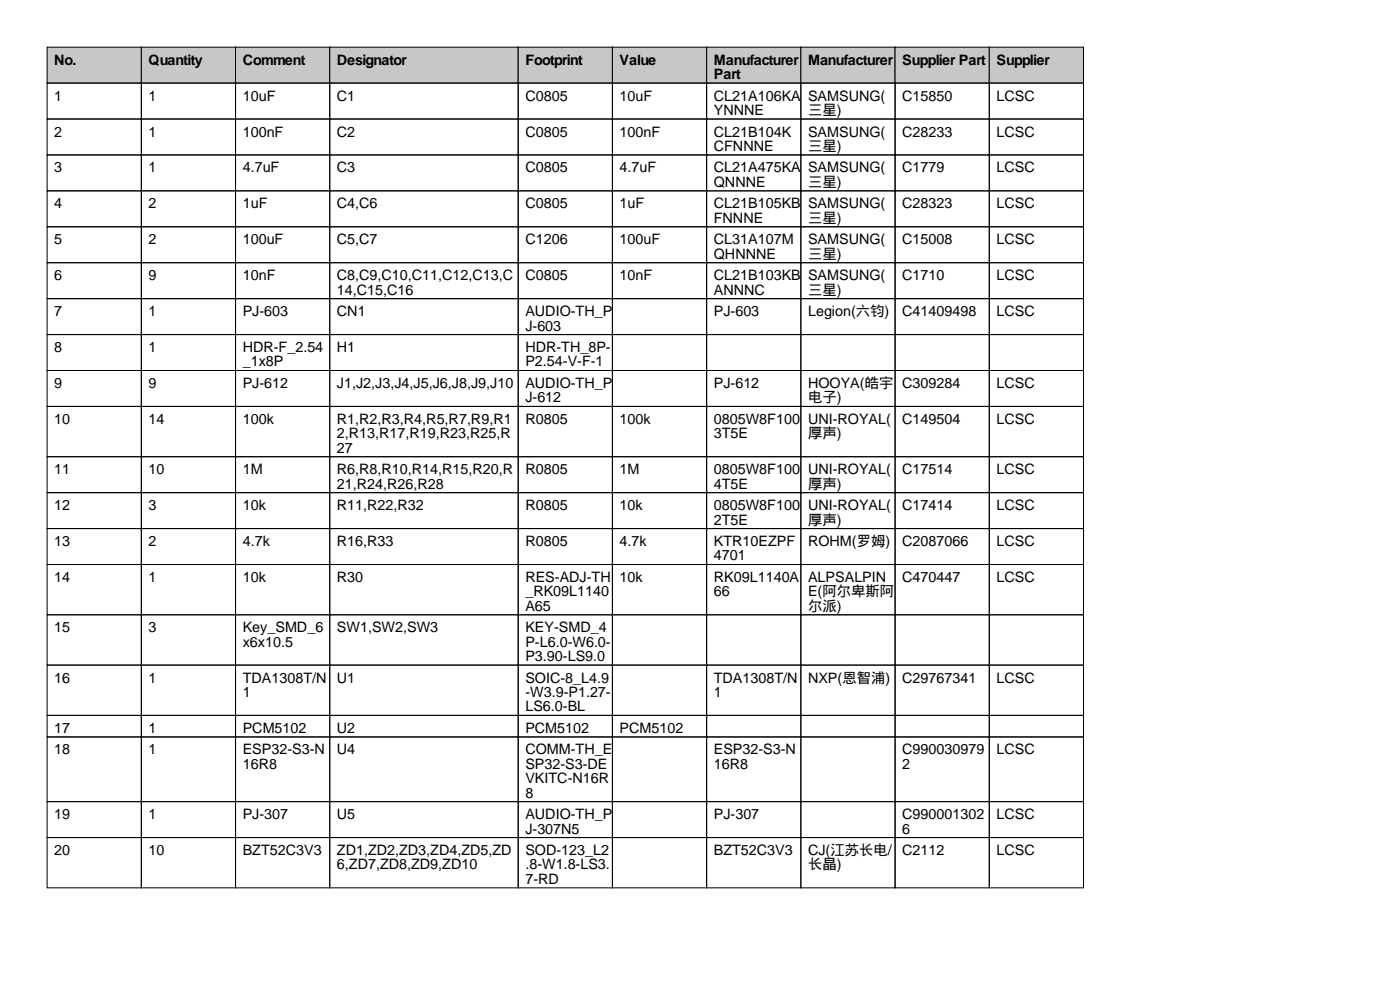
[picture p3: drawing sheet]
<svg xmlns="http://www.w3.org/2000/svg" width="297mm" height="210mm" viewBox="0 0 297 210" stroke-linecap="round" stroke-linejoin="round" font-family="sans-serif">
<defs><g id="words">
<g font-size="3">
<text x="11.5" y="13.7">No.</text>
<text x="31.5" y="13.7">Quantity</text>
<text x="51.5" y="13.7">Comment</text>
<text x="71.5" y="13.7">Designator</text>
<text x="111.5" y="13.7">Footprint</text>
<text x="131.5" y="13.7">Value</text>
<text x="151.5" y="13.7">Manufacturer</text>
<text x="151.5" y="16.8">Part</text>
<text x="171.5" y="13.7">Manufacturer</text>
<text x="191.5" y="13.7">Supplier Part</text>
<text x="211.5" y="13.7">Supplier</text>
<text x="11.5" y="21.3">1</text>
<text x="31.5" y="21.3">1</text>
<text x="51.5" y="21.3">10uF</text>
<text x="71.5" y="21.3">C1</text>
<text x="111.5" y="21.3">C0805</text>
<text x="131.5" y="21.3">10uF</text>
<text x="151.5" y="21.3">CL21A106KA</text>
<text x="171.5" y="21.3">SAMSUNG(</text>
<text x="191.5" y="21.3">C15850</text>
<text x="211.5" y="21.3">LCSC</text>
<text x="11.5" y="29">2</text>
<text x="31.5" y="29">1</text>
<text x="51.5" y="29">100nF</text>
<text x="71.5" y="29">C2</text>
<text x="111.5" y="29">C0805</text>
<text x="131.5" y="29">100nF</text>
<text x="151.5" y="24.4">YNNNE</text>
<text x="151.5" y="29">CL21B104K</text>
<text x="171.5" y="24.4">三星)</text>
<text x="171.5" y="29">SAMSUNG(</text>
<text x="191.5" y="29">C28233</text>
<text x="211.5" y="29">LCSC</text>
<text x="151.5" y="32">CFNNNE</text>
<text x="171.5" y="32">三星)</text>
<text x="11.5" y="36.6">3</text>
<text x="31.5" y="36.6">1</text>
<text x="51.5" y="36.6">4.7uF</text>
<text x="71.5" y="36.6">C3</text>
<text x="111.5" y="36.6">C0805</text>
<text x="131.5" y="36.6">4.7uF</text>
<text x="151.5" y="36.6">CL21A475KA</text>
<text x="151.5" y="39.6">QNNNE</text>
<text x="171.5" y="36.6">SAMSUNG(</text>
<text x="171.5" y="39.6">三星)</text>
<text x="191.5" y="36.6">C1779</text>
<text x="211.5" y="36.6">LCSC</text>
<text x="11.5" y="44.2">4</text>
<text x="31.5" y="44.2">2</text>
<text x="51.5" y="44.2">1uF</text>
<text x="71.5" y="44.2">C4,C6</text>
<text x="111.5" y="44.2">C0805</text>
<text x="131.5" y="44.2">1uF</text>
<text x="151.5" y="44.2">CL21B105KB</text>
<text x="151.5" y="47.2">FNNNE</text>
<text x="171.5" y="44.2">SAMSUNG(</text>
<text x="171.5" y="47.2">三星)</text>
<text x="191.5" y="44.2">C28323</text>
<text x="211.5" y="44.2">LCSC</text>
<text x="11.5" y="51.8">5</text>
<text x="31.5" y="51.8">2</text>
<text x="51.5" y="51.8">100uF</text>
<text x="71.5" y="51.8">C5,C7</text>
<text x="111.5" y="51.8">C1206</text>
<text x="131.5" y="51.8">100uF</text>
<text x="151.5" y="51.8">CL31A107M</text>
<text x="171.5" y="51.8">SAMSUNG(</text>
<text x="191.5" y="51.8">C15008</text>
<text x="211.5" y="51.8">LCSC</text>
<text x="11.5" y="59.4">6</text>
<text x="31.5" y="59.4">9</text>
<text x="51.5" y="59.4">10nF</text>
<text x="71.5" y="59.4">C8,C9,C10,C11,C12,C13,C</text>
<text x="111.5" y="59.4">C0805</text>
<text x="131.5" y="59.4">10nF</text>
<text x="151.5" y="54.9">QHNNNE</text>
<text x="151.5" y="59.4">CL21B103KB</text>
<text x="171.5" y="54.9">三星)</text>
<text x="171.5" y="59.4">SAMSUNG(</text>
<text x="191.5" y="59.4">C1710</text>
<text x="211.5" y="59.4">LCSC</text>
<text x="71.5" y="62.5">14,C15,C16</text>
<text x="151.5" y="62.5">ANNNC</text>
<text x="171.5" y="62.5">三星)</text>
<text x="11.5" y="67.1">7</text>
<text x="31.5" y="67.1">1</text>
<text x="51.5" y="67.1">PJ-603</text>
<text x="71.5" y="67.1">CN1</text>
<text x="111.5" y="67.1">AUDIO-TH_P</text>
<text x="111.5" y="70.1">J-603</text>
<text x="151.5" y="67.1">PJ-603</text>
<text x="171.5" y="67.1">Legion(六钧)</text>
<text x="191.5" y="67.1">C41409498</text>
<text x="211.5" y="67.1">LCSC</text>
<text x="11.5" y="74.7">8</text>
<text x="31.5" y="74.7">1</text>
<text x="51.5" y="74.7">HDR-F_2.54</text>
<text x="51.5" y="77.7">_1x8P</text>
<text x="71.5" y="74.7">H1</text>
<text x="111.5" y="74.7">HDR-TH_8P-</text>
<text x="111.5" y="77.7">P2.54-V-F-1</text>
<text x="11.5" y="82.3">9</text>
<text x="31.5" y="82.3">9</text>
<text x="51.5" y="82.3">PJ-612</text>
<text x="71.5" y="82.3">J1,J2,J3,J4,J5,J6,J8,J9,J10</text>
<text x="111.5" y="82.3">AUDIO-TH_P</text>
<text x="151.5" y="82.3">PJ-612</text>
<text x="171.5" y="82.3">HOOYA(皓宇</text>
<text x="191.5" y="82.3">C309284</text>
<text x="211.5" y="82.3">LCSC</text>
<text x="11.5" y="89.9">10</text>
<text x="31.5" y="89.9">14</text>
<text x="51.5" y="89.9">100k</text>
<text x="71.5" y="89.9">R1,R2,R3,R4,R5,R7,R9,R1</text>
<text x="111.5" y="85.3">J-612</text>
<text x="111.5" y="89.9">R0805</text>
<text x="131.5" y="89.9">100k</text>
<text x="151.5" y="89.9">0805W8F100</text>
<text x="171.5" y="85.3">电子)</text>
<text x="171.5" y="89.9">UNI-ROYAL(</text>
<text x="191.5" y="89.9">C149504</text>
<text x="211.5" y="89.9">LCSC</text>
<text x="71.5" y="93">2,R13,R17,R19,R23,R25,R</text>
<text x="151.5" y="93">3T5E</text>
<text x="171.5" y="93">厚声)</text>
<text x="11.5" y="100.6">11</text>
<text x="31.5" y="100.6">10</text>
<text x="51.5" y="100.6">1M</text>
<text x="71.5" y="96">27</text>
<text x="71.5" y="100.6">R6,R8,R10,R14,R15,R20,R</text>
<text x="111.5" y="100.6">R0805</text>
<text x="131.5" y="100.6">1M</text>
<text x="151.5" y="100.6">0805W8F100</text>
<text x="171.5" y="100.6">UNI-ROYAL(</text>
<text x="191.5" y="100.6">C17514</text>
<text x="211.5" y="100.6">LCSC</text>
<text x="71.5" y="103.6">21,R24,R26,R28</text>
<text x="151.5" y="103.6">4T5E</text>
<text x="171.5" y="103.6">厚声)</text>
<text x="11.5" y="108.2">12</text>
<text x="31.5" y="108.2">3</text>
<text x="51.5" y="108.2">10k</text>
<text x="71.5" y="108.2">R11,R22,R32</text>
<text x="111.5" y="108.2">R0805</text>
<text x="131.5" y="108.2">10k</text>
<text x="151.5" y="108.2">0805W8F100</text>
<text x="151.5" y="111.3">2T5E</text>
<text x="171.5" y="108.2">UNI-ROYAL(</text>
<text x="171.5" y="111.3">厚声)</text>
<text x="191.5" y="108.2">C17414</text>
<text x="211.5" y="108.2">LCSC</text>
<text x="11.5" y="115.8">13</text>
<text x="31.5" y="115.8">2</text>
<text x="51.5" y="115.8">4.7k</text>
<text x="71.5" y="115.8">R16,R33</text>
<text x="111.5" y="115.8">R0805</text>
<text x="131.5" y="115.8">4.7k</text>
<text x="151.5" y="115.8">KTR10EZPF</text>
<text x="151.5" y="118.9">4701</text>
<text x="171.5" y="115.8">ROHM(罗姆)</text>
<text x="191.5" y="115.8">C2087066</text>
<text x="211.5" y="115.8">LCSC</text>
<text x="11.5" y="123.4">14</text>
<text x="31.5" y="123.4">1</text>
<text x="51.5" y="123.4">10k</text>
<text x="71.5" y="123.4">R30</text>
<text x="111.5" y="123.4">RES-ADJ-TH</text>
<text x="131.5" y="123.4">10k</text>
<text x="151.5" y="123.4">RK09L1140A</text>
<text x="171.5" y="123.4">ALPSALPIN</text>
<text x="191.5" y="123.4">C470447</text>
<text x="211.5" y="123.4">LCSC</text>
<text x="111.5" y="126.5">_RK09L1140</text>
<text x="111.5" y="129.5">A65</text>
<text x="151.5" y="126.5">66</text>
<text x="171.5" y="126.5">E(阿尔卑斯阿</text>
<text x="171.5" y="129.5">尔派)</text>
<text x="11.5" y="134.1">15</text>
<text x="31.5" y="134.1">3</text>
<text x="51.5" y="134.1">Key_SMD_6</text>
<text x="51.5" y="137.2">x6x10.5</text>
<text x="71.5" y="134.1">SW1,SW2,SW3</text>
<text x="111.5" y="134.1">KEY-SMD_4</text>
<text x="111.5" y="137.2">P-L6.0-W6.0-</text>
<text x="111.5" y="140.2">P3.90-LS9.0</text>
<text x="11.5" y="144.8">16</text>
<text x="31.5" y="144.8">1</text>
<text x="51.5" y="144.8">TDA1308T/N</text>
<text x="51.5" y="147.8">1</text>
<text x="71.5" y="144.8">U1</text>
<text x="111.5" y="144.8">SOIC-8_L4.9</text>
<text x="111.5" y="147.8">-W3.9-P1.27-</text>
<text x="151.5" y="144.8">TDA1308T/N</text>
<text x="151.5" y="147.8">1</text>
<text x="171.5" y="144.8">NXP(恩智浦)</text>
<text x="191.5" y="144.8">C29767341</text>
<text x="211.5" y="144.8">LCSC</text>
<text x="11.5" y="155.5">17</text>
<text x="31.5" y="155.5">1</text>
<text x="51.5" y="155.5">PCM5102</text>
<text x="71.5" y="155.5">U2</text>
<text x="111.5" y="150.9">LS6.0-BL</text>
<text x="111.5" y="155.5">PCM5102</text>
<text x="131.5" y="155.5">PCM5102</text>
<text x="11.5" y="160">18</text>
<text x="31.5" y="160">1</text>
<text x="51.5" y="160">ESP32-S3-N</text>
<text x="71.5" y="160">U4</text>
<text x="111.5" y="160">COMM-TH_E</text>
<text x="151.5" y="160">ESP32-S3-N</text>
<text x="191.5" y="160">C990030979</text>
<text x="211.5" y="160">LCSC</text>
<text x="51.5" y="163.1">16R8</text>
<text x="111.5" y="163.1">SP32-S3-DE</text>
<text x="111.5" y="166.1">VKITC-N16R</text>
<text x="151.5" y="163.1">16R8</text>
<text x="191.5" y="163.1">2</text>
<text x="11.5" y="173.7">19</text>
<text x="31.5" y="173.7">1</text>
<text x="51.5" y="173.7">PJ-307</text>
<text x="71.5" y="173.7">U5</text>
<text x="111.5" y="169.2">8</text>
<text x="111.5" y="173.7">AUDIO-TH_P</text>
<text x="151.5" y="173.7">PJ-307</text>
<text x="191.5" y="173.7">C990001302</text>
<text x="211.5" y="173.7">LCSC</text>
<text x="111.5" y="176.8">J-307N5</text>
<text x="191.5" y="176.8">6</text>
<text x="11.5" y="181.4">20</text>
<text x="31.5" y="181.4">10</text>
<text x="51.5" y="181.4">BZT52C3V3</text>
<text x="71.5" y="181.4">ZD1,ZD2,ZD3,ZD4,ZD5,ZD</text>
<text x="71.5" y="184.4">6,ZD7,ZD8,ZD9,ZD10</text>
<text x="111.5" y="181.4">SOD-123_L2</text>
<text x="111.5" y="184.4">.8-W1.8-LS3.</text>
<text x="151.5" y="181.4">BZT52C3V3</text>
<text x="171.5" y="181.4">CJ(江苏长电/</text>
<text x="171.5" y="184.4">长晶)</text>
<text x="191.5" y="181.4">C2112</text>
<text x="211.5" y="181.4">LCSC</text>
<text x="111.5" y="187.5">7-RD</text>
</g>
</g></defs>
<g fill="#c7c7c7" stroke="#000" stroke-width=".21">
<path d="M10 10h20v7.6h-20z"/>
<path d="M30 10h20v7.6h-20z"/>
<path d="M50 10h20v7.6h-20z"/>
<path d="M70 10h40v7.6h-40z"/>
<path d="M110 10h20v7.6h-20z"/>
<path d="M130 10h20v7.6h-20z"/>
<path d="M150 10h20v7.6h-20z"/>
<path d="M170 10h20v7.6h-20z"/>
<path d="M190 10h20v7.6h-20z"/>
<path d="M210 10h20v7.6h-20z"/>
</g>
<g fill="none" stroke="#000" stroke-width=".21">
<path d="M10 17.6h20v7.6h-20zM30 17.6h20v7.6h-20zM50 17.6h20v7.6h-20zM70 17.6h40v7.6h-40zM110 17.6h20v7.6h-20zM130 17.6h20v7.6h-20zM150 17.6h20v7.6h-20zM170 17.6h20v7.6h-20zM190 17.6h20v7.6h-20zM210 17.6h20v7.6h-20zM10 25.2h20v7.7h-20zM10 32.9h20v7.6h-20z"/>
<path d="M30 25.2h20v7.7h-20zM30 32.9h20v7.6h-20zM50 25.2h20v7.7h-20zM50 32.9h20v7.6h-20zM70 25.2h40v7.7h-40zM70 32.9h40v7.6h-40zM110 25.2h20v7.7h-20zM110 32.9h20v7.6h-20zM130 25.2h20v7.7h-20zM130 32.9h20v7.6h-20zM150 25.2h20v7.7h-20zM150 32.9h20v7.6h-20z"/>
<path d="M170 25.2h20v7.7h-20zM170 32.9h20v7.6h-20zM190 25.2h20v7.7h-20zM190 32.9h20v7.6h-20zM210 25.2h20v7.7h-20zM210 32.9h20v7.6h-20zM10 40.5h20v7.6h-20zM10 48.1h20v7.6h-20zM10 55.7h20v7.6h-20zM30 40.5h20v7.6h-20zM30 48.1h20v7.6h-20zM30 55.7h20v7.6h-20z"/>
<path d="M50 40.5h20v7.6h-20zM50 48.1h20v7.6h-20zM50 55.7h20v7.6h-20zM70 40.5h40v7.6h-40zM70 48.1h40v7.6h-40zM70 55.7h40v7.6h-40zM110 40.5h20v7.6h-20zM110 48.1h20v7.6h-20zM110 55.7h20v7.6h-20zM130 40.5h20v7.6h-20zM130 48.1h20v7.6h-20zM130 55.7h20v7.6h-20z"/>
<path d="M150 40.5h20v7.6h-20zM150 48.1h20v7.6h-20zM150 55.7h20v7.6h-20zM170 40.5h20v7.6h-20zM170 48.1h20v7.6h-20zM170 55.7h20v7.6h-20zM190 40.5h20v7.6h-20zM190 48.1h20v7.6h-20zM190 55.7h20v7.6h-20zM210 40.5h20v7.6h-20zM210 48.1h20v7.6h-20zM210 55.7h20v7.6h-20z"/>
<path d="M10 63.3h20v7.7h-20zM10 71h20v7.6h-20zM10 78.6h20v7.6h-20zM30 63.3h20v7.7h-20zM30 71h20v7.6h-20zM30 78.6h20v7.6h-20zM50 63.3h20v7.7h-20zM50 71h20v7.6h-20zM50 78.6h20v7.6h-20zM70 63.3h40v7.7h-40zM70 71h40v7.6h-40zM70 78.6h40v7.6h-40z"/>
<path d="M110 63.3h20v7.7h-20zM110 71h20v7.6h-20zM110 78.6h20v7.6h-20zM130 63.3h20v7.7h-20zM130 71h20v7.6h-20zM130 78.6h20v7.6h-20zM150 63.3h20v7.7h-20zM150 71h20v7.6h-20zM150 78.6h20v7.6h-20zM170 63.3h20v7.7h-20zM170 71h20v7.6h-20zM170 78.6h20v7.6h-20z"/>
<path d="M190 63.3h20v7.7h-20zM190 71h20v7.6h-20zM190 78.6h20v7.6h-20zM210 63.3h20v7.7h-20zM210 71h20v7.6h-20zM210 78.6h20v7.6h-20zM10 86.2h20v10.7h-20zM10 96.9h20v7.6h-20zM30 86.2h20v10.7h-20zM30 96.9h20v7.6h-20zM50 86.2h20v10.7h-20zM50 96.9h20v7.6h-20z"/>
<path d="M70 86.2h40v10.7h-40zM70 96.9h40v7.6h-40zM110 86.2h20v10.7h-20zM110 96.9h20v7.6h-20zM130 86.2h20v10.7h-20zM130 96.9h20v7.6h-20zM150 86.2h20v10.7h-20zM150 96.9h20v7.6h-20zM170 86.2h20v10.7h-20zM170 96.9h20v7.6h-20zM190 86.2h20v10.7h-20zM190 96.9h20v7.6h-20z"/>
<path d="M210 86.2h20v10.7h-20zM210 96.9h20v7.6h-20zM10 104.5h20v7.6h-20zM10 112.1h20v7.6h-20zM10 119.7h20v10.7h-20zM30 104.5h20v7.6h-20zM30 112.1h20v7.6h-20zM30 119.7h20v10.7h-20zM50 104.5h20v7.6h-20zM50 112.1h20v7.6h-20zM50 119.7h20v10.7h-20zM70 104.5h40v7.6h-40z"/>
<path d="M70 112.1h40v7.6h-40zM70 119.7h40v10.7h-40zM110 104.5h20v7.6h-20zM110 112.1h20v7.6h-20zM110 119.7h20v10.7h-20zM130 104.5h20v7.6h-20zM130 112.1h20v7.6h-20zM130 119.7h20v10.7h-20zM150 104.5h20v7.6h-20zM150 112.1h20v7.6h-20zM150 119.7h20v10.7h-20zM170 104.5h20v7.6h-20z"/>
<path d="M170 112.1h20v7.6h-20zM170 119.7h20v10.7h-20zM190 104.5h20v7.6h-20zM190 112.1h20v7.6h-20zM190 119.7h20v10.7h-20zM210 104.5h20v7.6h-20zM210 112.1h20v7.6h-20zM210 119.7h20v10.7h-20zM10 130.4h20v10.7h-20zM30 130.4h20v10.7h-20zM50 130.4h20v10.7h-20zM70 130.4h40v10.7h-40z"/>
<path d="M110 130.4h20v10.7h-20zM130 130.4h20v10.7h-20zM150 130.4h20v10.7h-20zM170 130.4h20v10.7h-20zM190 130.4h20v10.7h-20zM210 130.4h20v10.7h-20zM10 141.1h20v10.6h-20zM10 151.7h20v4.6h-20zM10 156.3h20v13.7h-20zM30 141.1h20v10.6h-20zM30 151.7h20v4.6h-20zM30 156.3h20v13.7h-20z"/>
<path d="M50 141.1h20v10.6h-20zM50 151.7h20v4.6h-20zM50 156.3h20v13.7h-20zM70 141.1h40v10.6h-40zM70 151.7h40v4.6h-40zM70 156.3h40v13.7h-40zM110 141.1h20v10.6h-20zM110 151.7h20v4.6h-20zM110 156.3h20v13.7h-20zM130 141.1h20v10.6h-20zM130 151.7h20v4.6h-20zM130 156.3h20v13.7h-20z"/>
<path d="M150 141.1h20v10.6h-20zM150 151.7h20v4.6h-20zM150 156.3h20v13.7h-20zM170 141.1h20v10.6h-20zM170 151.7h20v4.6h-20zM170 156.3h20v13.7h-20zM190 141.1h20v10.6h-20zM190 151.7h20v4.6h-20zM190 156.3h20v13.7h-20zM210 141.1h20v10.6h-20zM210 151.7h20v4.6h-20zM210 156.3h20v13.7h-20z"/>
<path d="M10 170h20v7.6h-20zM10 177.6h20v10.7h-20zM30 170h20v7.6h-20zM30 177.6h20v10.7h-20zM50 170h20v7.6h-20zM50 177.6h20v10.7h-20zM70 170h40v7.6h-40zM70 177.6h40v10.7h-40zM110 170h20v7.6h-20zM110 177.6h20v10.7h-20zM130 170h20v7.6h-20zM130 177.6h20v10.7h-20z"/>
<path d="M150 170h20v7.6h-20zM150 177.6h20v10.7h-20zM170 170h20v7.6h-20zM170 177.6h20v10.7h-20zM190 170h20v7.6h-20zM190 177.6h20v10.7h-20zM210 170h20v7.6h-20zM210 177.6h20v10.7h-20z"/>
</g>
<use href="#words"/>
</svg>
